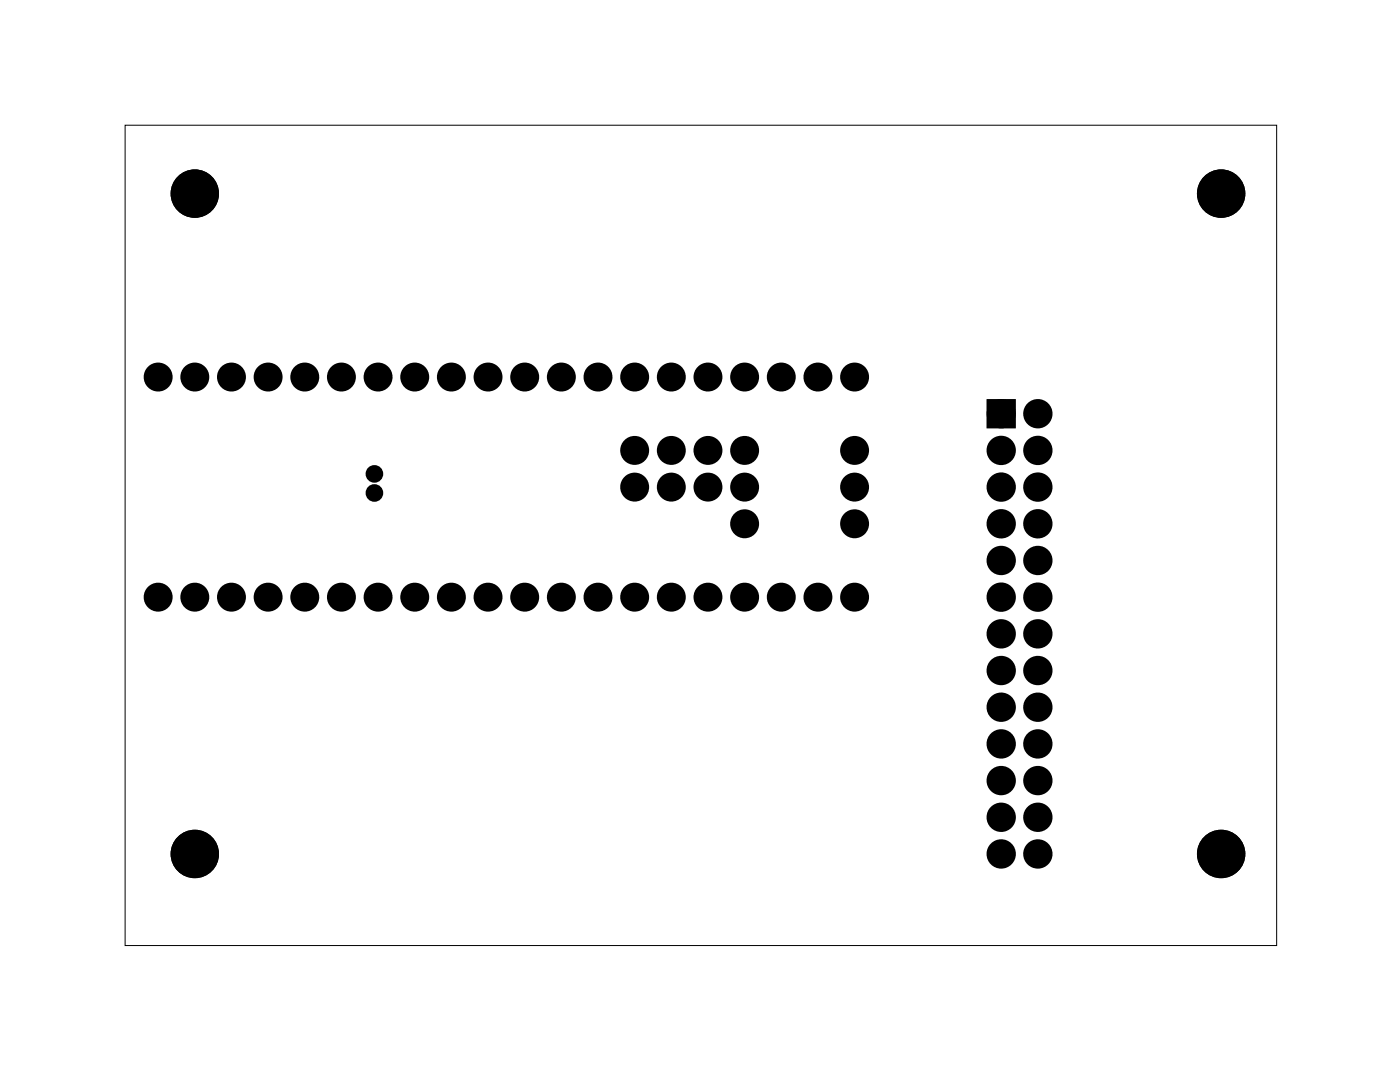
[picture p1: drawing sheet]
<svg xmlns="http://www.w3.org/2000/svg" width="97mm" height="74mm" viewBox="0 0 97 74" stroke-linecap="round" stroke-linejoin="round" font-family="sans-serif">
<path d="M8.7 8.7h79.8v56.8h-79.8z" fill="none" stroke="#000" stroke-width=".07"/>
<g fill="#000">
<circle cx="13.5" cy="13.4" r="1.6"/>
<circle cx="84.6" cy="13.4" r="1.6"/>
<circle cx="11" cy="26.1" r=".71"/>
<circle cx="13.5" cy="26.1" r=".71"/>
<circle cx="16" cy="26.1" r=".71"/>
<circle cx="18.6" cy="26.1" r=".71"/>
<circle cx="21.1" cy="26.1" r=".71"/>
<circle cx="23.7" cy="26.1" r=".71"/>
<circle cx="25.9" cy="32.8" r=".43"/>
<circle cx="25.9" cy="34.1" r=".43"/>
<circle cx="26.2" cy="26.1" r=".71"/>
<circle cx="28.7" cy="26.1" r=".71"/>
<circle cx="31.3" cy="26.1" r=".71"/>
<circle cx="33.8" cy="26.1" r=".71"/>
<circle cx="36.4" cy="26.1" r=".71"/>
<circle cx="38.9" cy="26.1" r=".71"/>
<circle cx="41.4" cy="26.1" r=".71"/>
<circle cx="44" cy="31.2" r=".71"/>
<circle cx="44" cy="33.7" r=".71"/>
<circle cx="44" cy="26.1" r=".71"/>
<circle cx="46.5" cy="31.2" r=".71"/>
<circle cx="46.5" cy="33.7" r=".71"/>
<circle cx="46.5" cy="26.1" r=".71"/>
<circle cx="49.1" cy="33.7" r=".71"/>
<circle cx="49.1" cy="31.2" r=".71"/>
<circle cx="49.1" cy="26.1" r=".71"/>
<circle cx="51.6" cy="31.2" r=".71"/>
<circle cx="51.6" cy="33.7" r=".71"/>
<circle cx="51.6" cy="36.3" r=".71"/>
<circle cx="51.6" cy="26.1" r=".71"/>
<circle cx="54.1" cy="26.1" r=".71"/>
<circle cx="56.7" cy="26.1" r=".71"/>
<circle cx="59.2" cy="31.2" r=".71"/>
<circle cx="59.2" cy="33.7" r=".71"/>
<circle cx="59.2" cy="36.3" r=".71"/>
<circle cx="59.2" cy="26.1" r=".71"/>
<circle cx="69.4" cy="31.2" r=".72"/>
<circle cx="69.4" cy="33.7" r=".72"/>
<circle cx="69.4" cy="28.6" r=".72"/>
<circle cx="69.4" cy="36.3" r=".72"/>
<circle cx="69.4" cy="38.8" r=".72"/>
<circle cx="71.9" cy="31.2" r=".72"/>
<circle cx="71.9" cy="33.7" r=".72"/>
<circle cx="71.9" cy="28.6" r=".72"/>
<circle cx="71.9" cy="36.3" r=".72"/>
<circle cx="71.9" cy="38.8" r=".72"/>
<circle cx="11" cy="41.3" r=".71"/>
<circle cx="13.5" cy="59.1" r="1.6"/>
<circle cx="13.5" cy="41.3" r=".71"/>
<circle cx="16" cy="41.3" r=".71"/>
<circle cx="18.6" cy="41.3" r=".71"/>
<circle cx="21.1" cy="41.3" r=".71"/>
<circle cx="23.7" cy="41.3" r=".71"/>
<circle cx="26.2" cy="41.3" r=".71"/>
<circle cx="28.7" cy="41.3" r=".71"/>
<circle cx="31.3" cy="41.3" r=".71"/>
<circle cx="33.8" cy="41.3" r=".71"/>
<circle cx="36.4" cy="41.3" r=".71"/>
<circle cx="38.9" cy="41.3" r=".71"/>
<circle cx="41.4" cy="41.3" r=".71"/>
<circle cx="44" cy="41.3" r=".71"/>
<circle cx="46.5" cy="41.3" r=".71"/>
<circle cx="49.1" cy="41.3" r=".71"/>
<circle cx="51.6" cy="41.3" r=".71"/>
<circle cx="54.1" cy="41.3" r=".71"/>
<circle cx="56.7" cy="41.3" r=".71"/>
<circle cx="59.2" cy="41.3" r=".71"/>
<circle cx="69.4" cy="59.1" r=".72"/>
<circle cx="69.4" cy="43.9" r=".72"/>
<circle cx="69.4" cy="41.3" r=".72"/>
<circle cx="69.4" cy="51.5" r=".72"/>
<circle cx="69.4" cy="56.6" r=".72"/>
<circle cx="69.4" cy="46.4" r=".72"/>
<circle cx="69.4" cy="49" r=".72"/>
<circle cx="69.4" cy="54" r=".72"/>
<circle cx="71.9" cy="59.1" r=".72"/>
<circle cx="71.9" cy="41.3" r=".72"/>
<circle cx="71.9" cy="43.9" r=".72"/>
<circle cx="71.9" cy="51.5" r=".72"/>
<circle cx="71.9" cy="56.6" r=".72"/>
<circle cx="71.9" cy="46.4" r=".72"/>
<circle cx="71.9" cy="49" r=".72"/>
<circle cx="71.9" cy="54" r=".72"/>
<circle cx="84.6" cy="59.1" r="1.6"/>
</g>
<g fill="none" stroke="#000" stroke-width=".59">
<circle cx="11" cy="26.1" r=".71"/>
<circle cx="13.5" cy="26.1" r=".71"/>
<circle cx="16" cy="26.1" r=".71"/>
<circle cx="18.6" cy="26.1" r=".71"/>
<circle cx="21.1" cy="26.1" r=".71"/>
<circle cx="23.7" cy="26.1" r=".71"/>
<circle cx="26.2" cy="26.1" r=".71"/>
<circle cx="28.7" cy="26.1" r=".71"/>
<circle cx="31.3" cy="26.1" r=".71"/>
<circle cx="33.8" cy="26.1" r=".71"/>
<circle cx="36.4" cy="26.1" r=".71"/>
<circle cx="38.9" cy="26.1" r=".71"/>
<circle cx="41.4" cy="26.1" r=".71"/>
<circle cx="44" cy="26.1" r=".71"/>
<circle cx="44" cy="33.7" r=".71"/>
<circle cx="44" cy="31.2" r=".71"/>
<circle cx="46.5" cy="26.1" r=".71"/>
<circle cx="46.5" cy="33.7" r=".71"/>
<circle cx="46.5" cy="31.2" r=".71"/>
<circle cx="49.1" cy="26.1" r=".71"/>
<circle cx="49.1" cy="33.7" r=".71"/>
<circle cx="49.1" cy="31.2" r=".71"/>
<circle cx="51.6" cy="26.1" r=".71"/>
<circle cx="51.6" cy="33.7" r=".71"/>
<circle cx="51.6" cy="31.2" r=".71"/>
<circle cx="51.6" cy="36.3" r=".71"/>
<circle cx="54.1" cy="26.1" r=".71"/>
<circle cx="56.7" cy="26.1" r=".71"/>
<circle cx="59.2" cy="26.1" r=".71"/>
<circle cx="59.2" cy="31.2" r=".71"/>
<circle cx="59.2" cy="33.7" r=".71"/>
<circle cx="59.2" cy="36.3" r=".71"/>
<circle cx="11" cy="41.3" r=".71"/>
<circle cx="13.5" cy="41.3" r=".71"/>
<circle cx="16" cy="41.3" r=".71"/>
<circle cx="18.6" cy="41.3" r=".71"/>
<circle cx="21.1" cy="41.3" r=".71"/>
<circle cx="23.7" cy="41.3" r=".71"/>
<circle cx="26.2" cy="41.3" r=".71"/>
<circle cx="28.7" cy="41.3" r=".71"/>
<circle cx="31.3" cy="41.3" r=".71"/>
<circle cx="33.8" cy="41.3" r=".71"/>
<circle cx="36.4" cy="41.3" r=".71"/>
<circle cx="38.9" cy="41.3" r=".71"/>
<circle cx="41.4" cy="41.3" r=".71"/>
<circle cx="44" cy="41.3" r=".71"/>
<circle cx="46.5" cy="41.3" r=".71"/>
<circle cx="49.1" cy="41.3" r=".71"/>
<circle cx="51.6" cy="41.3" r=".71"/>
<circle cx="54.1" cy="41.3" r=".71"/>
<circle cx="56.7" cy="41.3" r=".71"/>
<circle cx="59.2" cy="41.3" r=".71"/>
</g>
<g fill="none" stroke="#000" stroke-width=".37">
<circle cx="25.9" cy="34.1" r=".43"/>
<circle cx="25.9" cy="32.8" r=".43"/>
</g>
<path d="M68.7 27.9h1.4v1.5h-1.4z" fill="#000"/>
<g fill="none" stroke="#000" stroke-width=".58">
<path d="M68.7 27.9h1.4v1.5h-1.4z"/>
<circle cx="69.4" cy="28.6" r=".72"/>
<circle cx="69.4" cy="36.3" r=".72"/>
<circle cx="69.4" cy="38.8" r=".72"/>
<circle cx="69.4" cy="31.2" r=".72"/>
<circle cx="69.4" cy="33.7" r=".72"/>
<circle cx="71.9" cy="28.6" r=".72"/>
<circle cx="71.9" cy="38.8" r=".72"/>
<circle cx="71.9" cy="36.3" r=".72"/>
<circle cx="71.9" cy="31.2" r=".72"/>
<circle cx="71.9" cy="33.7" r=".72"/>
<circle cx="69.4" cy="41.3" r=".72"/>
<circle cx="69.4" cy="43.9" r=".72"/>
<circle cx="69.4" cy="46.4" r=".72"/>
<circle cx="69.4" cy="51.5" r=".72"/>
<circle cx="69.4" cy="54" r=".72"/>
<circle cx="69.4" cy="59.1" r=".72"/>
<circle cx="69.4" cy="56.6" r=".72"/>
<circle cx="69.4" cy="49" r=".72"/>
<circle cx="71.9" cy="41.3" r=".72"/>
<circle cx="71.9" cy="43.9" r=".72"/>
<circle cx="71.9" cy="46.4" r=".72"/>
<circle cx="71.9" cy="59.1" r=".72"/>
<circle cx="71.9" cy="54" r=".72"/>
<circle cx="71.9" cy="51.5" r=".72"/>
<circle cx="71.9" cy="56.6" r=".72"/>
<circle cx="71.9" cy="49" r=".72"/>
</g>
<g fill="none" stroke="#000" stroke-width=".15">
<circle cx="13.5" cy="13.4" r="1.6"/>
<circle cx="84.6" cy="13.4" r="1.6"/>
<circle cx="13.5" cy="59.1" r="1.6"/>
<circle cx="84.6" cy="59.1" r="1.6"/>
</g>
</svg>
